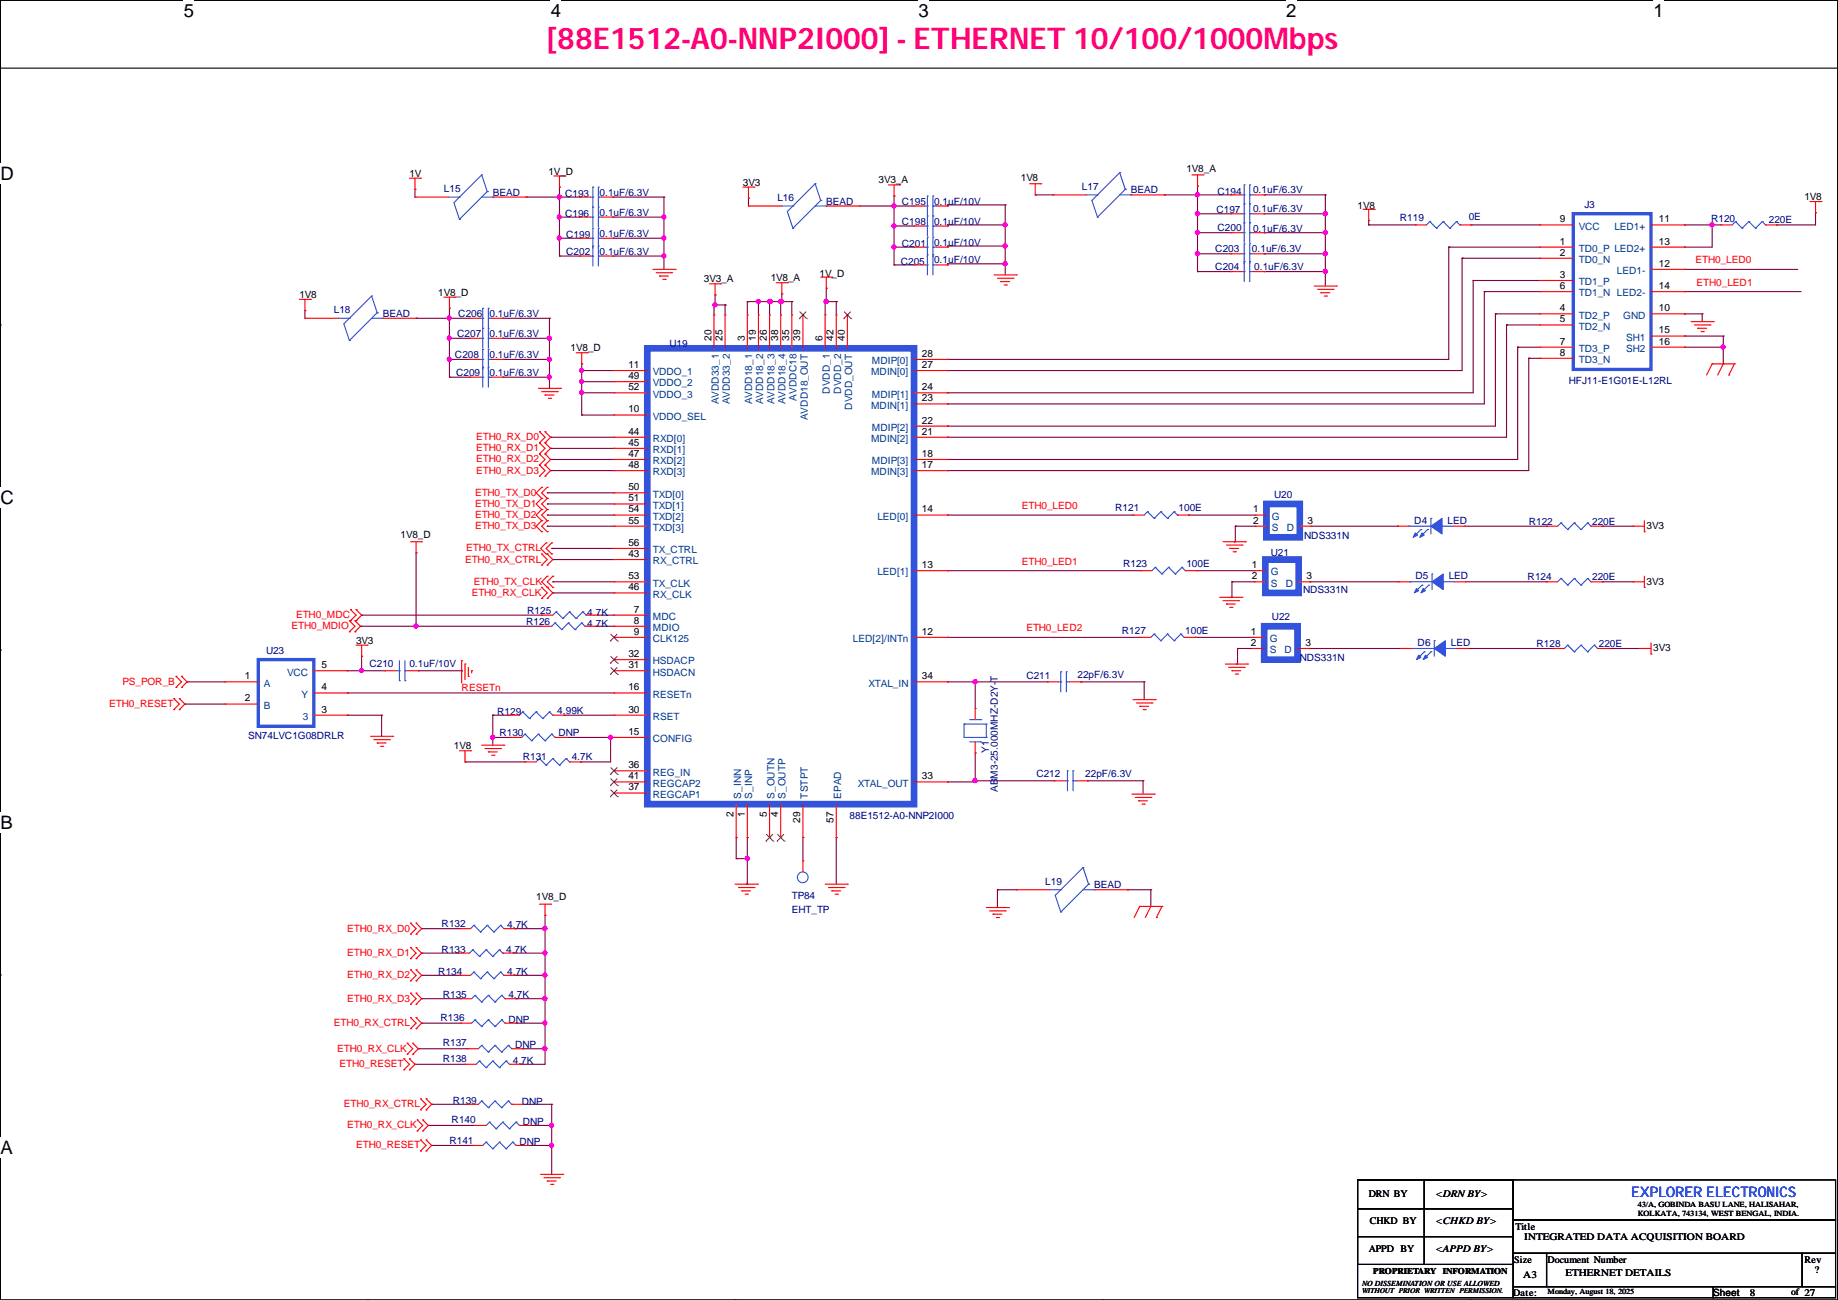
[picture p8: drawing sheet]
<svg xmlns="http://www.w3.org/2000/svg" width="420mm" height="297mm" viewBox="0 0 420 297" stroke-linecap="round" stroke-linejoin="round" font-family="sans-serif">
<defs><g id="words">
<text font-size="6.9" fill="#ff0080" x="124.8" y="11.2">[88E1512-A0-NNP2I000] - ETHERNET 10/100/1000Mbps</text>
<g font-size="4.2">
<text x="42" y="4">5</text>
<text x="125.9" y="4">4</text>
<text x="209.9" y="4">3</text>
<text x="293.9" y="4">2</text>
<text x="377.9" y="4">1</text>
<text x=".1" y="41.1">D</text>
<text x=".1" y="115.2">C</text>
<text x=".1" y="189.5">B</text>
<text x=".1" y="263.7">A</text>
</g>
<text font-size="3.3" fill="#00f" x="372.7" y="273.5">EXPLORER ELECTRONICS</text>
<g font-size="2.3">
<text x="93.6" y="40.4">1V</text>
<text x="125.3" y="39.9">1V_D</text>
<text x="200.7" y="41.9">3V3_A</text>
<text x="233.3" y="41.4">1V8</text>
<text x="271.1" y="39.4">1V8_A</text>
<text x="169.8" y="42.4">3V3</text>
<text x="310.2" y="47.7">1V8</text>
<text x="412.3" y="45.7">1V8</text>
<text x="356.4" y="50.8">9</text>
<text x="379.1" y="50.8">11</text>
<text x="356.4" y="55.9">1</text>
<text x="356.4" y="58.4">2</text>
<text x="379.1" y="55.9">13</text>
<text x="160.9" y="64.5">3V3_A</text>
<text x="176.1" y="64.3">1V8_A</text>
<text x="187.3" y="63.2">1V_D</text>
<text x="356.4" y="63.5">3</text>
<text x="379.1" y="60.9">12</text>
<text x="68.4" y="68.1">1V8</text>
<text x="100.2" y="67.6">1V8_D</text>
<text x="356.4" y="66">6</text>
<text x="356.4" y="71.1">4</text>
<text x="379.1" y="71.1">10</text>
<text x="379.1" y="66">14</text>
<text x="162.6" y="77.8" transform="rotate(-90 162.6 77.8)">20</text>
<text x="165.1" y="77.8" transform="rotate(-90 165.1 77.8)">25</text>
<text x="170.2" y="77.8" transform="rotate(-90 170.2 77.8)">3</text>
<text x="172.7" y="77.8" transform="rotate(-90 172.7 77.8)">19</text>
<text x="175.3" y="77.8" transform="rotate(-90 175.3 77.8)">26</text>
<text x="177.8" y="77.8" transform="rotate(-90 177.8 77.8)">38</text>
<text x="180.3" y="77.8" transform="rotate(-90 180.3 77.8)">35</text>
<text x="182.9" y="77.8" transform="rotate(-90 182.9 77.8)">39</text>
<text x="188" y="77.8" transform="rotate(-90 188 77.8)">6</text>
<text x="190.5" y="77.8" transform="rotate(-90 190.5 77.8)">42</text>
<text x="193" y="77.8" transform="rotate(-90 193 77.8)">40</text>
<text x="356.4" y="73.6">5</text>
<text x="379.1" y="76.2">15</text>
<text x="130.4" y="80.3">1V8_D</text>
<text x="210.7" y="81.5">28</text>
<text x="356.4" y="78.7">7</text>
<text x="356.4" y="81.3">8</text>
<text x="379.1" y="78.7">16</text>
<text x="143.6" y="84.1">11</text>
<text x="143.6" y="86.6">49</text>
<text x="143.6" y="89.1">52</text>
<text x="210.7" y="84.1">27</text>
<text x="210.7" y="89.1">24</text>
<text x="143.6" y="94.2">10</text>
<text x="210.7" y="91.7">23</text>
<text x="143.6" y="99.3">44</text>
<text x="143.6" y="101.8">45</text>
<text x="210.7" y="99.3">21</text>
<text x="210.7" y="96.8">22</text>
<text x="143.6" y="104.4">47</text>
<text x="143.6" y="106.9">48</text>
<text x="210.7" y="106.9">17</text>
<text x="210.7" y="104.4">18</text>
<text x="143.6" y="112">50</text>
<text x="143.6" y="114.5">51</text>
<text x="143.6" y="117.1">54</text>
<text x="143.6" y="119.6">55</text>
<text x="210.7" y="117.1">14</text>
<text x="286.3" y="117.1">1</text>
<text x="286.3" y="119.6">2</text>
<text x="298.8" y="119.6">3</text>
<text x="91.5" y="122.9">1V8_D</text>
<text x="143.6" y="124.7">56</text>
<text x="376.3" y="120.9">3V3</text>
<text x="143.6" y="127.2">43</text>
<text x="210.7" y="129.8">13</text>
<text x="286.1" y="129.8">1</text>
<text x="143.6" y="134.9">46</text>
<text x="143.6" y="132.3">53</text>
<text x="286.1" y="132.3">2</text>
<text x="298.5" y="132.3">3</text>
<text x="376.3" y="133.6">3V3</text>
<text x="144.9" y="139.9">7</text>
<text x="144.9" y="142.5">8</text>
<text x="81.4" y="147.1">3V3</text>
<text x="144.9" y="145">9</text>
<text x="210.7" y="145">12</text>
<text x="285.8" y="145">1</text>
<text x="285.8" y="147.6">2</text>
<text x="298.3" y="147.6">3</text>
<text x="377.8" y="148.8">3V3</text>
<text x="56" y="155.2">1</text>
<text x="73.5" y="152.6">5</text>
<text x="143.6" y="152.6">31</text>
<text x="143.6" y="150.1">32</text>
<text x="210.7" y="155.2">34</text>
<text x="56" y="160.3">2</text>
<text x="73.5" y="157.7">4</text>
<text x="143.6" y="157.7">16</text>
<text x="73.5" y="162.8">3</text>
<text x="143.6" y="167.9">15</text>
<text x="143.6" y="162.8">30</text>
<text x="103.7" y="171.2">1V8</text>
<text x="143.6" y="178">41</text>
<text x="143.6" y="175.5">36</text>
<text x="210.7" y="178">33</text>
<text x="143.6" y="180.6">37</text>
<text x="167.6" y="186.8" transform="rotate(-90 167.6 186.8)">2</text>
<text x="170.2" y="186.8" transform="rotate(-90 170.2 186.8)">1</text>
<text x="175.3" y="186.8" transform="rotate(-90 175.3 186.8)">5</text>
<text x="177.8" y="186.8" transform="rotate(-90 177.8 186.8)">4</text>
<text x="182.9" y="188" transform="rotate(-90 182.9 188)">29</text>
<text x="190.5" y="188" transform="rotate(-90 190.5 188)">57</text>
<text x="122.5" y="205.7">1V8_D</text>
<text x="312.8" y="273.4">DRN BY</text>
<text x="328" y="273.4">&lt;DRN BY&gt;</text>
<text x="313" y="279.7">CHKD BY</text>
<text x="328" y="279.7">&lt;CHKD BY&gt;</text>
<text x="346.3" y="281">Title</text>
<text x="312.8" y="286.1">APPD BY</text>
<text x="328" y="286.1">&lt;APPD BY&gt;</text>
<text x="348.3" y="283.3">INTEGRATED DATA ACQUISITION BOARD</text>
<text x="346" y="288.6">Size</text>
<text x="348.1" y="291.9">A3</text>
<text x="353.7" y="288.6">Document Number</text>
<text x="357.7" y="291.4">ETHERNET DETAILS</text>
<text x="412.3" y="288.6">Rev</text>
<text x="414.6" y="290.9">?</text>
<text x="345.8" y="296">Date:</text>
<text x="391.5" y="296.2">Sheet</text>
<text x="399.9" y="296">8</text>
</g>
<g font-size="2.3" fill="#000080">
<text x="101.4" y="43.9">L15</text>
<text x="112.6" y="44.7">BEAD</text>
<text x="129.1" y="44.9">C193</text>
<text x="137" y="44.7">0.1uF/6.3V</text>
<text x="177.6" y="46">L16</text>
<text x="188.8" y="46.7">BEAD</text>
<text x="206.1" y="46.7">C195</text>
<text x="213.4" y="46.7">0.1uF/10V</text>
<text x="247.2" y="43.4">L17</text>
<text x="258.4" y="44.2">BEAD</text>
<text x="278.2" y="44.4">C194</text>
<text x="286.3" y="44.2">0.1uF/6.3V</text>
<text x="362" y="47.5">J3</text>
<text x="129.1" y="49.5">C196</text>
<text x="137" y="49.3">0.1uF/6.3V</text>
<text x="206.1" y="51.3">C198</text>
<text x="213.4" y="51.3">0.1uF/10V</text>
<text x="278" y="48.8">C197</text>
<text x="278.2" y="52.8">C200</text>
<text x="286.3" y="48.5">0.1uF/6.3V</text>
<text x="286.3" y="53.1">0.1uF/6.3V</text>
<text x="319.9" y="50.5">R119</text>
<text x="335.6" y="50.3">0E</text>
<text x="391" y="50.8">R120</text>
<text x="404.2" y="51">220E</text>
<text x="129.4" y="54.3">C199</text>
<text x="129.4" y="58.2">C202</text>
<text x="137" y="54.1">0.1uF/6.3V</text>
<text x="137" y="58.2">0.1uF/6.3V</text>
<text x="206.1" y="56.4">C201</text>
<text x="213.4" y="56.1">0.1uF/10V</text>
<text x="277.7" y="57.6">C203</text>
<text x="286.1" y="57.6">0.1uF/6.3V</text>
<text x="205.8" y="60.4">C205</text>
<text x="213.4" y="60.2">0.1uF/10V</text>
<text x="277.7" y="61.7">C204</text>
<text x="286.6" y="61.7">0.1uF/6.3V</text>
<text x="76.3" y="71.6">L18</text>
<text x="87.5" y="72.4">BEAD</text>
<text x="104.5" y="77">C207</text>
<text x="104.7" y="72.4">C206</text>
<text x="111.8" y="72.4">0.1uF/6.3V</text>
<text x="111.8" y="77">0.1uF/6.3V</text>
<text x="104" y="81.8">C208</text>
<text x="111.8" y="81.8">0.1uF/6.3V</text>
<text x="153" y="79.2">U19</text>
<text x="104.2" y="85.8">C209</text>
<text x="111.8" y="85.8">0.1uF/6.3V</text>
<text x="358.5" y="87.6">HFJ11-E1G01E-L12RL</text>
<text x="291.2" y="113.8">U20</text>
<text x="254.8" y="116.8">R121</text>
<text x="269.3" y="116.8">100E</text>
<text x="323.2" y="119.6">D4</text>
<text x="330.8" y="119.6">LED</text>
<text x="349.3" y="119.9">R122</text>
<text x="363.8" y="119.9">220E</text>
<text x="298" y="123.2">NDS331N</text>
<text x="256.6" y="129.5">R123</text>
<text x="271.1" y="129.5">100E</text>
<text x="290.4" y="127">U21</text>
<text x="297.8" y="135.4">NDS331N</text>
<text x="323.4" y="132.3">D5</text>
<text x="331" y="132.3">LED</text>
<text x="349.1" y="132.6">R124</text>
<text x="363.8" y="132.6">220E</text>
<text x="120.2" y="142.7">R126</text>
<text x="120.5" y="140.2">R125</text>
<text x="134.2" y="140.7">4.7K</text>
<text x="134.2" y="143.2">4.7K</text>
<text x="290.7" y="141.7">U22</text>
<text x="60.8" y="149.3">U23</text>
<text x="256.4" y="144.8">R127</text>
<text x="270.8" y="144.8">100E</text>
<text x="323.9" y="147.6">D6</text>
<text x="331.6" y="147.6">LED</text>
<text x="351.1" y="147.8">R128</text>
<text x="365.3" y="147.8">220E</text>
<text x="84.4" y="152.4">C210</text>
<text x="93.6" y="152.4">0.1uF/10V</text>
<text x="234.5" y="155.2">C211</text>
<text x="246.2" y="154.9">22pF/6.3V</text>
<text x="297" y="151.1">NDS331N</text>
<text x="113.6" y="163.3">R129</text>
<text x="127.3" y="163.1">4.99K</text>
<text x="56.7" y="168.9">SN74LVC1G08DRLR</text>
<text x="114.1" y="168.1">R130</text>
<text x="119.5" y="173.7">R131</text>
<text x="127.6" y="168.1">DNP</text>
<text x="130.6" y="173.7">4.7K</text>
<text x="226" y="172" transform="rotate(-90 226 172)">Y1</text>
<text x="236.8" y="177.5">C212</text>
<text x="248" y="177.5">22pF/6.3V</text>
<text x="228" y="180.9" transform="rotate(-90 228 180.9)">ABM3-25.000MHZ-D2Y-T</text>
<text x="194.1" y="187.2">88E1512-A0-NNP2I000</text>
<text x="238.8" y="202.2">L19</text>
<text x="250" y="202.9">BEAD</text>
<text x="180.9" y="205.5">TP84</text>
<text x="180.9" y="208.5">EHT_TP</text>
<text x="100.9" y="211.8">R132</text>
<text x="115.9" y="212.1">4.7K</text>
<text x="100.9" y="217.7">R133</text>
<text x="115.7" y="217.7">4.7K</text>
<text x="100.2" y="222.7">R134</text>
<text x="115.9" y="222.7">4.7K</text>
<text x="100.7" y="233.2">R136</text>
<text x="101.2" y="228.1">R135</text>
<text x="116.2" y="228.1">4.7K</text>
<text x="116.2" y="233.7">DNP</text>
<text x="101.2" y="239">R137</text>
<text x="117.7" y="239.5">DNP</text>
<text x="101.2" y="242.6">R138</text>
<text x="117.2" y="243.1">4.7K</text>
<text x="103.2" y="256.5">R140</text>
<text x="103.5" y="252.2">R139</text>
<text x="119.2" y="252.5">DNP</text>
<text x="119.5" y="257">DNP</text>
<text x="102.7" y="261.4">R141</text>
<text x="118.7" y="261.6">DNP</text>
</g>
<g font-size="2.3" fill="#004080">
<text x="360.8" y="52.5">VCC</text>
<text x="368.9" y="52.5">LED1+</text>
<text x="360.8" y="57.6">TD0_P LED2+</text>
<text x="360.8" y="60.1">TD0_N</text>
<text x="360.8" y="65.2">TD1_P</text>
<text x="369.5" y="62.6">LED1-</text>
<text x="360.8" y="67.7">TD1_N LED2-</text>
<text x="360.8" y="72.8">TD2_P</text>
<text x="360.8" y="75.3">TD2_N</text>
<text x="370.9" y="72.8">GND</text>
<text x="371.6" y="77.9">SH1</text>
<text x="199.2" y="83.2">MDIP[0]</text>
<text x="360.8" y="80.4">TD3_P</text>
<text x="360.8" y="83">TD3_N</text>
<text x="371.6" y="80.4">SH2</text>
<text x="149.2" y="85.8">VDDO_1</text>
<text x="149.2" y="88.3">VDDO_2</text>
<text x="189.7" y="90" transform="rotate(-90 189.7 90)">DVDD_1</text>
<text x="192.2" y="90" transform="rotate(-90 192.2 90)">DVDD_2</text>
<text x="199.1" y="85.8">MDIN[0]</text>
<text x="149.2" y="90.8">VDDO_3</text>
<text x="149.2" y="95.9">VDDO_SEL</text>
<text x="164.3" y="92.4" transform="rotate(-90 164.3 92.4)">AVDD33_1</text>
<text x="166.8" y="92.4" transform="rotate(-90 166.8 92.4)">AVDD33_2</text>
<text x="171.9" y="92.4" transform="rotate(-90 171.9 92.4)">AVDD18_1</text>
<text x="174.4" y="92.4" transform="rotate(-90 174.4 92.4)">AVDD18_2</text>
<text x="177" y="92.4" transform="rotate(-90 177 92.4)">AVDD18_3</text>
<text x="179.5" y="92.4" transform="rotate(-90 179.5 92.4)">AVDD18_4</text>
<text x="182" y="91.5" transform="rotate(-90 182 91.5)">AVDDC18</text>
<text x="194.7" y="93.6" transform="rotate(-90 194.7 93.6)">DVDD_OUT</text>
<text x="199.1" y="93.4">MDIN[1]</text>
<text x="199.2" y="90.8">MDIP[1]</text>
<text x="149.2" y="101">RXD[0]</text>
<text x="184.6" y="96" transform="rotate(-90 184.6 96)">AVDD18_OUT</text>
<text x="199.1" y="101">MDIN[2]</text>
<text x="199.2" y="98.5">MDIP[2]</text>
<text x="149.2" y="103.5">RXD[1]</text>
<text x="149.2" y="106.1">RXD[2]</text>
<text x="199.2" y="106.1">MDIP[3]</text>
<text x="149.2" y="113.7">TXD[0]</text>
<text x="149.2" y="108.6">RXD[3]</text>
<text x="199.1" y="108.6">MDIN[3]</text>
<text x="149.2" y="116.2">TXD[1]</text>
<text x="149.2" y="118.8">TXD[2]</text>
<text x="200.5" y="118.8">LED[0]</text>
<text x="290.7" y="118.8">G</text>
<text x="149.2" y="121.3">TXD[3]</text>
<text x="290.7" y="121.3">S</text>
<text x="294" y="121.3">D</text>
<text x="149.2" y="128.9">RX_CTRL</text>
<text x="149.2" y="126.4">TX_CTRL</text>
<text x="200.5" y="131.5">LED[1]</text>
<text x="290.4" y="131.5">G</text>
<text x="149.2" y="136.6">RX_CLK</text>
<text x="149.2" y="134">TX_CLK</text>
<text x="290.4" y="134">S</text>
<text x="293.8" y="134">D</text>
<text x="149.2" y="141.6">MDC</text>
<text x="149.2" y="146.7">CLK125</text>
<text x="149.2" y="144.2">MDIO</text>
<text x="194.9" y="146.7">LED[2]/INTn</text>
<text x="290.2" y="146.7">G</text>
<text x="290.2" y="149.3">S</text>
<text x="293.5" y="149.3">D</text>
<text x="65.6" y="154.3">VCC</text>
<text x="149.2" y="154.3">HSDACN</text>
<text x="149.2" y="151.8">HSDACP</text>
<text x="60.3" y="156.9">A</text>
<text x="60.3" y="162">B</text>
<text x="68.9" y="159.4">Y</text>
<text x="149.2" y="159.4">RESETn</text>
<text x="198.5" y="156.9">XTAL_IN</text>
<text x="69.2" y="164.5">3</text>
<text x="149.2" y="164.5">RSET</text>
<text x="149.2" y="169.6">CONFIG</text>
<text x="149.2" y="179.7">REGCAP2</text>
<text x="149.2" y="177.2">REG_IN</text>
<text x="196" y="179.7">XTAL_OUT</text>
<text x="149.2" y="182.3">REGCAP1</text>
<text x="169.3" y="182.4" transform="rotate(-90 169.3 182.4)">S_INN</text>
<text x="171.9" y="182.4" transform="rotate(-90 171.9 182.4)">S_INP</text>
<text x="177" y="182.4" transform="rotate(-90 177 182.4)">S_OUTN</text>
<text x="179.5" y="182.4" transform="rotate(-90 179.5 182.4)">S_OUTP</text>
<text x="184.6" y="182.4" transform="rotate(-90 184.6 182.4)">TSTPT</text>
<text x="192.2" y="182.4" transform="rotate(-90 192.2 182.4)">EPAD</text>
</g>
<g font-size="2.3" fill="#f00">
<text x="387.4" y="60.2">ETH0_LED0</text>
<text x="387.7" y="65.3">ETH0_LED1</text>
<text x="108.8" y="100.6">ETH0_RX_D0</text>
<text x="108.8" y="103.1">ETH0_RX_D1</text>
<text x="108.8" y="105.7">ETH0_RX_D2</text>
<text x="108.5" y="113.3">ETH0_TX_D0</text>
<text x="108.8" y="108.2">ETH0_RX_D3</text>
<text x="108.5" y="115.8">ETH0_TX_D1</text>
<text x="108.5" y="118.4">ETH0_TX_D2</text>
<text x="233.5" y="116.3">ETH0_LED0</text>
<text x="106.5" y="126">ETH0_TX_CTRL</text>
<text x="108.5" y="120.9">ETH0_TX_D3</text>
<text x="106.3" y="128.5">ETH0_RX_CTRL</text>
<text x="233.5" y="129">ETH0_LED1</text>
<text x="107.8" y="136.1">ETH0_RX_CLK</text>
<text x="108.3" y="133.6">ETH0_TX_CLK</text>
<text x="66.6" y="143.8">ETH0_MDIO</text>
<text x="67.6" y="141.2">ETH0_MDC</text>
<text x="234.5" y="144.3">ETH0_LED2</text>
<text x="25" y="161.5">ETH0_RESET</text>
<text x="28" y="156.5">PS_POR_B</text>
<text x="105.5" y="157.8">RESETn</text>
<text x="79.3" y="212.8">ETH0_RX_D0</text>
<text x="79.3" y="218.4">ETH0_RX_D1</text>
<text x="79.3" y="223.5">ETH0_RX_D2</text>
<text x="79.3" y="228.8">ETH0_RX_D3</text>
<text x="76.3" y="234.4">ETH0_RX_CTRL</text>
<text x="77" y="240.3">ETH0_RX_CLK</text>
<text x="77.6" y="243.8">ETH0_RESET</text>
<text x="78.6" y="253">ETH0_RX_CTRL</text>
<text x="79.3" y="257.8">ETH0_RX_CLK</text>
<text x="81.4" y="262.4">ETH0_RESET</text>
</g>
<text font-size="2.2" x="409.3" y="295.9">of 27</text>
<text font-size="2" x="313.8" y="291.2">PROPRIETARY INFORMATION</text>
<g font-size="1.8">
<text x="374.2" y="275.7">43/A, GOBINDA BASU LANE, HALISAHAR,</text>
<text x="374.2" y="277.7">KOLKATA, 743134, WEST BENGAL, INDIA.</text>
<text x="311.2" y="293.7">NO DISSEMINATION OR USE ALLOWED</text>
<text x="353.7" y="295.7">Monday, August 18, 2025</text>
</g>
<text font-size="1.7" x="311.2" y="295.5">WITHOUT PRIOR WRITTEN PERMISSION.</text>
</g></defs>
<path d="M.1 .1h419.8v296.9h-419.8z" fill="none" stroke="#000" stroke-width=".25"/>
<path d="M42 .1h2.3v4.7h-2.3z" fill="#fff"/>
<path d="M84 .1h.1M84 297h.1" fill="none" stroke="#000" stroke-width=".25"/>
<path d="M125.9 .1h2.3v4.7h-2.3z" fill="#fff"/>
<path d="M168 .1h.1M168 297h.1" fill="none" stroke="#000" stroke-width=".25"/>
<path d="M209.9 .1h2.3v4.7h-2.3z" fill="#fff"/>
<path d="M252 .1h.1M252 297h.1" fill="none" stroke="#000" stroke-width=".25"/>
<path d="M293.9 .1h2.3v4.7h-2.3z" fill="#fff"/>
<path d="M336 .1h.1M336 297h.1" fill="none" stroke="#000" stroke-width=".25"/>
<g fill="#fff">
<path d="M377.9 .1h2.3v4.7h-2.3z"/>
<path d="M.1 37.2h2.9v4.7h-2.9z"/>
<path d="M419.9 37.2l.1 4.7z"/>
<path d="M.1 111.3h2.9v4.8h-2.9z"/>
<path d="M419.9 111.3l.1 4.8z"/>
</g>
<path d="M.1 74.2h.1M419.9 74.2h.1" fill="none" stroke="#000" stroke-width=".25"/>
<g fill="#fff">
<path d="M.1 185.6h2.7v4.7h-2.7z"/>
<path d="M419.9 185.6l.1 4.7z"/>
</g>
<path d="M.1 148.5h.1M419.9 148.5h.1" fill="none" stroke="#000" stroke-width=".25"/>
<g fill="#fff">
<path d="M.1 259.8h2.7v4.8h-2.7z"/>
<path d="M419.9 259.8l.1 4.8z"/>
</g>
<g fill="none" stroke="#000" stroke-width=".25">
<path d="M.1 15.6h419.8M.1 222.7h.1M419.9 222.7h.1M310.2 269.6h35.6v26.9h-35.6zM310.2 269.6h15.3v6.6h-15.3zM310.2 276.2h15.3v6.3h-15.3zM325.5 269.6h20.3v6.6h-20.3zM325.5 276.2h20.3v6.3h-20.3zM345.8 269.6h73.6v9.1h-73.6zM345.8 278.7h73.6v7.6h-73.6zM310.2 282.5h15.3v6.4h-15.3zM325.5 282.5h20.3v6.4h-20.3z"/>
<path d="M345.8 286.3h7.6v7.7h-7.6zM345.8 294h45.7v2.5h-45.7zM353.4 286.3h58.4v7.7h-58.4zM391.5 294h27.9v2.5h-27.9zM411.8 286.3h7.6v7.7h-7.6z"/>
</g>
<g fill="none" stroke="#800040" stroke-width=".25">
<path d="M94.8 43.3h.1M94.8 43.3v1.7M120.2 45h.1M120.2 45h12.2M127.8 42.7h.1M127.8 45h.1M127.8 58.5h.1M127.8 54.4h.1M127.8 49.6h.1M127.8 42.7v15.8M127.8 58.5h4.6M127.8 54.4h4.6"/>
<path d="M127.8 49.6h4.6M140 45h.1M140 58.5h.1M140 49.6h.1M140 54.4h.1M140 45h11.7M140 58.5h11.7M140 54.4h11.7M140 49.6h11.7M151.7 45h.1M151.7 49.6h.1M151.7 54.4h.1"/>
<path d="M151.7 58.5h.1M151.7 45v16.5M171 45.3h.1M171 45.3v1.8M196.4 47.1h12.5M204.3 47.1h.1M204.3 56.5h.1M204.3 51.6h.1M204.3 44.8h.1M204.3 56.5h4.6M204.3 44.8v15.7M204.3 51.6h4.6"/>
<path d="M216.5 46.8h.1M216.5 51.4h.1M216.5 56.2h.1M216.5 47.1h.1M216.5 51.6h.1M216.5 56.5h.1M216.5 51.4h13.2M216.5 46.8h13.2M216.5 56.2h13.2M216.5 46.8v.3M216.5 51.4v.2M216.5 56.2v.3"/>
<path d="M229.7 46.8h.1M229.7 51.4h.1M229.7 56.2h.1M229.7 46.8v16M236.6 44.5h.1M236.6 44.5h4M266 44.5h.1M266 44.5h15.3M273.6 44.5h.1M273.6 58h.1M273.6 53.2h.1M273.6 48.8h.1"/>
<path d="M273.6 42.5h.1M273.6 42.5v19.6M273.6 58h7.7M273.6 53.2h7.7M273.6 48.8h7.7M288.9 44.5h.1M288.9 58h.1M288.9 53.2h.1M288.9 48.8h.1M288.9 44.5h14M288.9 58h14M288.9 53.2h14"/>
<path d="M288.9 48.8h14M302.9 44.5h.1M302.9 58h.1M302.9 53.2h.1M302.9 48.8h.1M302.9 44.5v20.9M312.8 51.4h.1M312.8 50.4h.1M312.8 51.4h10.6M312.8 50.4v1M331 56.5h.1M331 56.5v25.6h-114.5"/>
<path d="M331 56.5h20.9M334.1 59h.1M334.1 59v25.7h-117.6M334.1 59h17.8M336.1 51.4h.1M336.1 51.4h15.8M384.9 51.4h.1M384.9 56.5h.1M384.9 51.4h8.4M391.2 51.4h.1M391.2 51.4v5.1h-6.3M406 51.4h.1"/>
<path d="M414.9 48.6h.1M414.9 48.6v2.8h-8.9M69.7 70.9h.1M69.7 70.9v1.8M95.1 72.7h.1M95.1 72.7h12.2M102.7 72.7h.1M102.7 77.3h.1M102.7 70.4h.1M102.7 70.4v15.8M102.7 77.3h4.6M114.9 72.7h.1"/>
<path d="M114.9 77.3h.1M114.9 72.7h10.7M114.9 77.3h10.7M125.6 72.7h.1M125.6 77.3h.1M125.6 72.7v16M163.2 69.7h.1M163.2 69.7h2.5M163.2 69.7v2.3M163.4 69.7h.1M163.4 67.4h.1M163.4 67.4v2.3"/>
<path d="M165.7 69.7h.1M165.7 69.7v2.3M170.8 68.9h.1M170.8 68.9h10.1M170.8 68.9v3.1M173.3 68.9h.1M173.3 68.9v3.1M175.9 68.9h.1M175.9 68.9v3.1M176.1 68.7h.1M176.1 68.9h.1M176.1 68.7v.2"/>
<path d="M178.4 68.9h.1M178.4 68.9v3.1M178.6 67.1h.1M178.6 68.9h.1M178.6 67.1v1.8M180.9 68.9h.1M180.9 68.9v3.1M188.6 68.9h.1M188.6 68.9h2.5M188.6 68.9v3.1M188.8 68.9h.1M188.8 65.9h.1"/>
<path d="M188.8 65.9v3M191.1 68.9h.1M191.1 68.9v3.1M204.3 60.5h.1M204.3 60.5h4.6M216.5 60.3h.1M216.5 60.5h.1M216.5 60.3h13.2M216.5 60.3v.2M229.7 60.3h.1M273.6 62.1h.1M273.6 62.1h7.7"/>
<path d="M288.9 62.1h.1M288.9 62.1h14M302.9 62.1h.1M336.6 64.1h.1M336.6 64.1v25.6h-120.1M336.6 64.1h15.3M339.2 66.6h.1M339.2 66.6v25.7h-122.7M339.2 66.6h12.7M341.7 71.7h.1M341.7 71.7v25.7h-125.2M341.7 71.7h10.2"/>
<path d="M344.3 74.2h.1M344.3 74.2v25.7h-127.8M344.3 74.2h7.6M346.8 79.3h.1M346.8 79.3v25.7h-130.3M346.8 79.3h5.1M384.9 71.7h.1M384.9 76.8h.1M384.9 79.3h.1M384.9 66.6h.1M384.9 61.5h.1M384.9 71.7h4.1"/>
<path d="M384.9 76.8h8.9M384.9 79.3h8.9M384.9 66.6h26.7M384.9 61.5h25.9M389 71.7h.1M389 71.7v1.8M393.8 76.8h.1M393.8 79.3h.1M393.8 76.8v6.3M102.7 86.2h.1M102.7 82.1h.1M102.7 82.1h4.6"/>
<path d="M102.7 86.2h4.6M114.9 86.2h.1M114.9 82.1h.1M114.9 82.1h10.7M114.9 86.2h10.7M125.6 82.1h.1M125.6 86.2h.1M125.8 99.9h.1M125.8 99.9h14.5M132.9 84.7h.1M132.9 83.1h.1M132.9 89.7h.1"/>
<path d="M132.9 87.2h.1M132.9 94.8h.1M132.9 84.7h7.4M132.9 83.1v11.7M132.9 89.7h7.4M132.9 87.2h7.4M132.9 94.8h7.4M216.5 82.1h.1M216.5 89.7h.1M216.5 92.3h.1M216.5 97.4h.1M216.5 99.9h.1"/>
<path d="M216.5 84.7h.1M349.3 81.9h.1M349.3 81.9v25.6h-132.8M349.3 81.9h2.6M125.1 112.6h.1M125.1 115.1h.1M125.1 117.7h.1M125.1 112.6h15.2M125.1 115.1h15.2M125.1 117.7h15.2M125.8 102.4h.1M125.8 105h.1"/>
<path d="M125.8 107.5h.1M125.8 102.4h14.5M125.8 105h14.5M125.8 107.5h14.5M216.5 105h.1M216.5 107.5h.1M216.5 117.7h.1M216.5 117.7h42.4M271.6 117.7h.1M271.6 117.7h15.3M95.1 126.3h.1M95.1 126.3v16.8"/>
<path d="M125.1 120.2h.1M125.1 120.2h15.2M126.1 125.3h.1M126.1 125.3h14.2M126.3 135.5h.1M126.3 127.8h.1M126.3 132.9h.1M126.3 135.5h14M126.3 127.8h14M126.3 132.9h14M216.5 130.4h.1M216.5 130.4h44.2"/>
<path d="M273.4 130.4h.1M273.4 130.4h13.2M281.3 136.5h.1M281.5 132.9h.1M281.5 132.9h5.1M281.5 132.9v3.6h-.2M282 123.8h.1M282.3 120.2h.1M282.3 120.2h4.6M282.3 120.2v3.6h-.3M299.3 132.9h.1M299.3 132.9h20.3"/>
<path d="M299.6 120.2h19.8M319.4 120.2h.1M334.6 120.2h18.8M334.9 132.9h18.5M353.4 120.2h.1M353.4 132.9h.1M366.1 120.2h.1M366.1 132.9h.1M366.1 120.2h7.1M366.1 132.9h7.1M42.8 155.8h.1M42.8 155.8h8.6"/>
<path d="M79.3 158.3h.1M79.3 153.2h.1M79.3 158.3h61M79.3 153.2h8.7M82.4 143.1h.1M82.4 143.1h41.1M82.6 140.5h.1M82.6 149.9h.1M82.6 153.2h.1M82.6 140.5h41.2M82.6 149.9v3.3M95.1 143.1h.1"/>
<path d="M95.6 153.2h.1M95.6 153.2h9.9M105.5 153.2h.1M105.5 153.2v.3M136.2 143.1h.1M136.2 143.1h4.1M136.5 140.5h.1M136.5 140.5h3.8M216.5 145.6h.1M216.5 155.8h.1M216.5 145.6h43.9M216.5 155.8h22.9"/>
<path d="M222.8 155.8h.1M222.8 155.8v6.1M247 155.8h.1M247 155.8h14.5M261.5 155.8h.1M261.5 155.8v4M273.1 145.6h.1M273.1 145.6h13.2M282.5 151.7h.1M282.8 148.2h.1M282.8 148.2h3.5M282.8 148.2v3.5h-.3"/>
<path d="M299 148.2h.1M299 148.2h21.1M335.4 148.2h19.5M354.9 148.2h.1M367.6 148.2h.1M367.6 148.2h7.1M42.2 160.9h.1M42.2 160.9h9.2M79.3 163.4h.1M79.3 163.4h7.9M87.2 163.4h.1M87.2 163.4v4.8"/>
<path d="M106.3 174.1h.1M106.3 174.1h13.7M112.6 163.4h.1M112.6 168.5h.1M112.6 163.4h3.6M112.6 163.4v6.9M112.6 168.5h4.1M128.9 163.4h.1M128.9 163.4h11.4M129.4 168.5h10.9M132.7 174.1h.1M139.5 168.5h.1"/>
<path d="M139.5 168.5v5.6h-6.8M140.3 168.5h.1M216.5 178.6h.1M222.8 172h.1M222.8 178.4h.1M222.8 172v6.6h-6.3M222.8 178.4h18.1M248.5 178.4h.1M248.5 178.4h12.7M261.2 178.4h.1M261.2 178.4v3M168.2 196.2h.1"/>
<path d="M168.2 191.3h.1M168.2 196.2h2.6M168.2 191.3v4.9M170.8 191.3h.1M170.8 191.3v10.7M183.5 191.3h.1M183.5 191.3v5.4M191.1 191.3h.1M191.1 191.3v10.7M96.4 217.8h.1M96.4 212.2h.1M96.4 217.8h8.3"/>
<path d="M96.4 212.2h8.6M117.4 217.8h.1M117.4 217.8h7.1M117.7 212.2h.1M117.7 212.2h6.8M124.5 217.8h.1M124.5 212.2h.1M124.5 209.1h.1M124.5 209.1v34.1h-5.5M170.5 202h.1M170.5 202h.3M170.8 202h.1"/>
<path d="M227.9 203.3h.1M227.9 203.3h4.3M227.9 203.3v4M257.6 203.3h.1M257.6 203.3h5.4M263 203.3h.1M263 203.3v3.8M95.6 239.6h.1M95.6 239.6h11.2M96.4 233.8h.1M96.4 228.2h.1M96.4 222.8h.1"/>
<path d="M96.4 233.8h8.8M96.4 228.2h8.8M96.4 222.8h8.6M117.7 222.8h.1M117.7 222.8h6.8M117.9 228.2h.1M117.9 233.8h.1M117.9 233.8h6.6M117.9 228.2h6.6M119.5 239.6h.1M119.5 239.6h5M124.5 239.6h.1"/>
<path d="M124.5 233.8h.1M124.5 228.2h.1M124.5 222.8h.1M94.8 243.2h.1M94.8 243.2h11.5M97.9 257.1h.1M97.9 257.1h10.6M98.6 252.3h.1M98.6 252.3h8.2M119 243.2h.1M119.5 252.3h.1M119.5 252.3h6.6"/>
<path d="M121.2 257.1h.1M121.2 257.1h4.9M126.1 257.1h.1M126.1 252.3h.1M126.1 252.3v16M98.6 261.7h.1M98.6 261.7h9.2M120.5 261.7h.1M120.5 261.7h5.6M126.1 261.7h.1"/>
</g>
<g fill="#f0f" stroke="#f0f" stroke-width=".25">
<circle cx="132.9" cy="84.6" r=".47"/>
<circle cx="132.9" cy="87.2" r=".47"/>
<circle cx="132.9" cy="89.7" r=".47"/>
<circle cx="173.3" cy="68.9" r=".47"/>
<circle cx="175.8" cy="68.9" r=".47"/>
<circle cx="188.8" cy="68.9" r=".47"/>
<circle cx="127.8" cy="45" r=".47"/>
<circle cx="178.4" cy="68.9" r=".47"/>
<circle cx="170.7" cy="196.1" r=".47"/>
<circle cx="112.6" cy="168.4" r=".47"/>
<circle cx="139.5" cy="168.4" r=".47"/>
<circle cx="222.8" cy="155.7" r=".47"/>
<circle cx="222.8" cy="178.3" r=".47"/>
<circle cx="124.5" cy="239.6" r=".47"/>
<circle cx="124.5" cy="233.7" r=".47"/>
<circle cx="124.5" cy="228.1" r=".47"/>
<circle cx="124.5" cy="222.8" r=".47"/>
<circle cx="124.5" cy="217.7" r=".47"/>
<circle cx="124.5" cy="212.1" r=".47"/>
<circle cx="393.7" cy="79.3" r=".47"/>
<circle cx="391.2" cy="51.3" r=".47"/>
<circle cx="126" cy="261.7" r=".47"/>
<circle cx="126" cy="257.1" r=".47"/>
<circle cx="102.7" cy="72.7" r=".47"/>
<circle cx="102.7" cy="82.1" r=".47"/>
<circle cx="102.7" cy="77.2" r=".47"/>
<circle cx="125.5" cy="77.2" r=".47"/>
<circle cx="125.5" cy="86.1" r=".47"/>
<circle cx="125.5" cy="82.1" r=".47"/>
<circle cx="273.6" cy="44.5" r=".47"/>
<circle cx="273.6" cy="57.9" r=".47"/>
<circle cx="273.6" cy="53.1" r=".47"/>
<circle cx="273.6" cy="48.8" r=".47"/>
<circle cx="302.8" cy="62" r=".47"/>
<circle cx="302.8" cy="57.9" r=".47"/>
<circle cx="302.8" cy="53.1" r=".47"/>
<circle cx="302.8" cy="48.8" r=".47"/>
<circle cx="204.3" cy="56.4" r=".47"/>
<circle cx="204.3" cy="51.6" r=".47"/>
<circle cx="229.7" cy="60.2" r=".47"/>
<circle cx="229.7" cy="56.2" r=".47"/>
<circle cx="229.7" cy="51.3" r=".47"/>
<circle cx="127.8" cy="54.4" r=".47"/>
<circle cx="127.8" cy="49.6" r=".47"/>
<circle cx="151.7" cy="49.6" r=".47"/>
<circle cx="151.7" cy="58.5" r=".47"/>
<circle cx="151.7" cy="54.4" r=".47"/>
<circle cx="204.3" cy="47" r=".47"/>
<circle cx="95" cy="143" r=".47"/>
<circle cx="178.6" cy="68.9" r=".47"/>
<circle cx="176.1" cy="68.9" r=".47"/>
<circle cx="163.4" cy="69.6" r=".47"/>
<circle cx="82.6" cy="153.2" r=".47"/>
</g>
<g fill="none" stroke="#f00" stroke-width=".25">
<path d="M272.4 40h2.5M273.6 40v2.5M274.9 40h.1M93.6 40.7h2.5M94.8 43.3h.1M94.8 45h.1M94.8 40.7v2.6M94.8 45h7.6M96.1 40.7h.1M112.6 45h7.6M120.2 45h.1M126.6 40.2h2.5"/>
<path d="M127.8 42.7h.1M127.8 40.2v2.5M129.1 40.2h.1M132.4 49.6h.1M132.4 54.4h.1M132.4 58.5h.1M132.4 45h.1M132.4 49.6h2.6M132.4 54.4h2.6M132.4 58.5h2.6M132.4 45h2.6M137.5 49.6h2.5"/>
<path d="M137.5 54.4h2.5M137.5 58.5h2.5M137.5 45h2.5M140 49.6h.1M140 54.4h.1M140 58.5h.1M140 45h.1M169.8 42.7h2.5M171 45.3h.1M171 47.1h.1M171 42.7v2.6M171 47.1h7.6"/>
<path d="M172.3 42.7h.1M188.8 47.1h7.6M196.4 47.1h.1M203 42.2h2.6M204.3 44.8h.1M204.3 42.2v2.6M205.6 42.2h.1M208.9 47.1h.1M208.9 51.6h.1M208.9 56.5h.1M208.9 56.5h2.5M208.9 47.1h2.5"/>
<path d="M208.9 51.6h2.5M214 56.5h2.5M214 47.1h2.5M214 51.6h2.5M216.5 47.1h.1M216.5 51.6h.1M216.5 56.5h.1M235.3 42h2.5M236.6 44.5h.1M236.6 42v2.5M237.8 42h.1M240.6 44.5h.1"/>
<path d="M240.6 44.5h7.6M258.4 44.5h7.6M266 44.5h.1M273.6 42.5h.1M281.3 44.5h.1M281.3 48.8h.1M281.3 53.2h.1M281.3 58h.1M281.3 44.5h2.5M281.3 48.8h2.5M281.3 53.2h2.5M281.3 58h2.5"/>
<path d="M286.3 44.5h2.6M286.3 48.8h2.6M286.3 53.2h2.6M286.3 58h2.6M288.9 44.5h.1M288.9 48.8h.1M288.9 53.2h.1M288.9 58h.1M311.5 47.8h2.5M312.8 50.4h.1M312.8 47.8v2.6M314 47.8h.1"/>
<path d="M323.4 51.4h.1M323.4 51.4h2.6M333.6 51.4h2.5M336.1 51.4h.1M351.9 51.4h.1M351.9 56.5h.1M351.9 59h.1M351.9 51.4h7.6M351.9 56.5h7.6M351.9 59h7.6M377.3 51.4h7.6M377.3 56.5h7.6"/>
<path d="M384.9 51.4h.1M384.9 56.5h.1M393.3 51.4h.1M393.3 51.4h2.5M403.4 51.4h2.6M406 51.4h.1M413.6 46h2.5M414.9 48.6h.1M414.9 46v2.6M416.1 46h.1M68.4 68.4h2.6M69.7 70.9h.1"/>
<path d="M69.7 72.7h.1M69.7 68.4v2.5M69.7 72.7h7.6M71 68.4h.1M87.5 72.7h7.6M95.1 72.7h.1M101.4 67.9h2.6M102.7 70.4h.1M102.7 67.9v2.5M104 67.9h.1M107.3 72.7h.1M107.3 77.3h.1"/>
<path d="M107.3 72.7h2.5M107.3 77.3h2.5M112.4 72.7h2.5M112.4 77.3h2.5M114.9 72.7h.1M114.9 77.3h.1M149.2 61.5h5.1M149.9 62.3h3.6M150.7 63.1h.1M150.7 63.1h2M151.5 63.8h.5M152 63.8h.1"/>
<path d="M153.5 62.3h.1M154.3 61.5h.1M162.1 64.8h2.6M163.2 72h.1M163.2 72v7.6M163.4 67.4h.1M163.4 64.8v2.6M164.7 64.8h.1M165.7 72h.1M165.7 72v7.6M170.8 72h.1M170.8 72v7.6"/>
<path d="M173.3 72h.1M173.3 72v7.6M175.9 72h.1M175.9 72v7.6M177.4 64.6h2.5M178.4 72h.1M178.4 72v7.6M178.6 67.1h.1M178.6 64.6v2.5M179.9 64.6h.1M180.9 72h.1M180.9 72v7.6"/>
<path d="M183.5 72h.1M183.5 72v7.6M187.5 63.3h2.6M188.6 72h.1M188.6 72v7.6M188.8 65.9h.1M188.8 63.3v2.6M190.1 63.3h.1M191.1 72h.1M191.1 72v7.6M193.6 72h.1M193.6 72v7.6"/>
<path d="M208.9 60.5h.1M208.9 60.5h2.5M214 60.5h2.5M216.5 60.5h.1M227.2 62.8h5M227.9 63.6h3.6M228.7 64.3h.1M228.7 64.3h2M229.4 65.1h.6M230 65.1h.1M231.5 63.6h.1M232.2 62.8h.1"/>
<path d="M281.3 62.1h.1M281.3 62.1h2.5M286.3 62.1h2.6M288.9 62.1h.1M300.3 65.4h5.1M301.1 66.1h3.5M301.8 66.9h.1M301.8 66.9h2.1M302.6 67.6h.5M303.1 67.6h.1M304.6 66.1h.1M305.4 65.4h.1"/>
<path d="M351.9 64.1h.1M351.9 66.6h.1M351.9 71.7h.1M351.9 74.2h.1M351.9 79.3h.1M351.9 74.2h7.6M351.9 64.1h7.6M351.9 66.6h7.6M351.9 71.7h7.6M351.9 79.3h7.6M377.3 61.5h7.6M377.3 66.6h7.6"/>
<path d="M377.3 71.7h7.6M377.3 79.3h7.6M377.3 76.8h7.6M384.9 71.7h.1M384.9 61.5h.1M384.9 66.6h.1M384.9 76.8h.1M384.9 79.3h.1M386.4 73.5h5.1M387.2 74.2h3.5M387.9 75h.1M387.9 75h2.1"/>
<path d="M388.7 75.8h.5M389.2 75.8h.1M390.7 74.2h.1M391.5 73.5h.1M107.3 82.1h.1M107.3 86.2h.1M107.3 82.1h2.5M107.3 86.2h2.5M112.4 82.1h2.5M112.4 86.2h2.5M114.9 82.1h.1M114.9 86.2h.1"/>
<path d="M123 88.7h5.1M123.3 98.6h.1M123.3 98.6l1.2 1.3-1.2 1.3M123.8 89.5h3.5M124.5 90.2h.1M124.5 98.6h.1M124.5 90.2h2.1M124.5 98.6l1.3 1.3-1.3 1.3M125.3 91h.5M125.8 91h.1M127.3 89.5h.1M128.1 88.7h.1"/>
<path d="M131.7 80.6h2.5M132.9 83.1h.1M132.9 80.6v2.5M134.2 80.6h.1M140.3 84.7h.1M140.3 87.2h.1M140.3 89.7h.1M140.3 94.8h.1M140.3 99.9h.1M140.3 84.7h7.6M140.3 99.9h7.6M140.3 89.7h7.6"/>
<path d="M140.3 87.2h7.6M140.3 94.8h7.6M208.9 84.7h7.6M208.9 92.3h7.6M208.9 99.9h7.6M208.9 82.1h7.6M208.9 89.7h7.6M208.9 97.4h7.6M216.5 84.7h.1M216.5 92.3h.1M216.5 99.9h.1M216.5 82.1h.1"/>
<path d="M216.5 89.7h.1M216.5 97.4h.1M351.9 81.9h.1M351.9 81.9h7.6M391.2 83.1h.1M391.2 83.1l-1.2 2.6M391.2 83.1h5.1M393.8 83.1h.1M393.8 83.1l-1.3 2.6M395.1 85.7h.1M396.3 83.1h.1M396.3 83.1l-1.2 2.6"/>
<path d="M123.3 101.2h.1M123.3 103.7h.1M123.3 106.2h.1M123.3 108.8h.1M123.3 101.2l1.2 1.2-1.2 1.3M123.3 103.7l1.2 1.3-1.2 1.2M123.3 106.2l1.2 1.3-1.2 1.3M123.8 111.3h.1M123.8 113.9h.1M123.8 116.4h.1M123.8 118.9h.1M123.8 111.3l-1.3 1.3 1.3 1.3"/>
<path d="M123.8 113.9l-1.3 1.2 1.3 1.3M123.8 116.4l-1.3 1.3 1.3 1.2M123.8 118.9l-1.3 1.3 1.3 1.3M124.5 101.2h.1M124.5 103.7h.1M124.5 106.2h.1M124.5 108.8h.1M124.5 101.2l1.3 1.2-1.3 1.3M124.5 103.7l1.3 1.3-1.3 1.2M124.5 106.2l1.3 1.3-1.3 1.3M125.1 111.3h.1M125.1 113.9h.1"/>
<path d="M125.1 116.4h.1M125.1 118.9h.1M125.1 111.3l-1.3 1.3 1.3 1.3M125.1 113.9l-1.3 1.2 1.3 1.3M125.1 116.4l-1.3 1.3 1.3 1.2M125.1 118.9l-1.3 1.3 1.3 1.3M140.3 112.6h.1M140.3 115.1h.1M140.3 117.7h.1M140.3 102.4h.1M140.3 105h.1M140.3 107.5h.1"/>
<path d="M140.3 117.7h7.6M140.3 107.5h7.6M140.3 105h7.6M140.3 112.6h7.6M140.3 115.1h7.6M140.3 102.4h7.6M208.9 117.7h7.6M208.9 107.5h7.6M208.9 105h7.6M216.5 117.7h.1M216.5 107.5h.1M216.5 105h.1"/>
<path d="M258.9 117.7h.1M258.9 117.7h2.6M269.1 117.7h2.5M271.6 117.7h.1M286.9 117.7h.1M286.9 117.7h2.5M375.8 118.9v2.6M80.1 139.3h.1M80.1 139.3l1.3 1.2-1.3 1.3M81.4 139.3h.1M81.4 139.3l1.2 1.2-1.2 1.3M93.8 123.8h2.6"/>
<path d="M95.1 126.3h.1M95.1 123.8v2.5M96.4 123.8h.1M123.8 121.5h.1M123.8 134.2h.1M123.8 136.7h.1M123.8 126.6h.1M123.8 129.1h.1M123.8 134.2l1.3 1.3-1.3 1.2M123.8 126.6l1.3 1.2-1.3 1.3M124.8 124h.1M124.8 126.6h.1"/>
<path d="M124.8 124l-1.3 1.3 1.3 1.3M125.1 121.5h.1M125.1 136.7h.1M125.1 134.2h.1M125.1 129.1h.1M125.1 126.6h.1M125.1 131.6h.1M125.1 131.6l-1.3 1.3 2.5 2.6-1.2 1.2M125.1 126.6l1.2 1.2-1.2 1.3M126.1 124h.1M126.1 126.6h.1M126.1 124l-1.3 1.3 1.3 1.3"/>
<path d="M126.3 131.6h.1M126.3 134.2h.1M126.3 131.6l-1.2 1.3 1.2 1.3M140.3 135.5h.1M140.3 127.8h.1M140.3 132.9h.1M140.3 125.3h.1M140.3 120.2h.1M140.3 120.2h7.6M140.3 132.9h7.6M140.3 125.3h7.6M140.3 135.5h7.6"/>
<path d="M140.3 127.8h7.6M208.9 130.4h7.6M216.5 130.4h.1M260.7 130.4h.1M260.7 130.4h2.5M270.8 130.4h2.6M273.4 130.4h.1M278.7 136.5h5.1M279.5 123.8h5.1M279.5 137.2h3.5M280.2 138h.1M280.2 124.5h3.6"/>
<path d="M280.2 138h2.1M281 125.3h.1M281 125.3h2M281 138.8h.5M281.5 138.8h.1M281.8 126.1h.5M282.3 126.1h.1M283 137.2h.1M283.8 124.5h.1M283.8 136.5h.1M284.6 123.8h.1M286.6 130.4h.1"/>
<path d="M286.6 132.9h.1M286.6 132.9h2.5M286.6 130.4h2.5M286.9 120.2h.1M286.9 120.2h2.5M296.8 132.9h2.5M297 120.2h2.6M299.3 132.9h.1M299.6 120.2h.1M319.4 120.2h.1M319.4 120.2h2.5M319.6 132.9h.1"/>
<path d="M319.6 132.9h2.6M332.1 120.2h2.5M332.3 132.9h2.6M334.6 120.2h.1M334.9 132.9h.1M353.4 132.9h.1M353.4 120.2h.1M353.4 120.2h2.5M353.4 132.9h2.5M363.6 120.2h2.5M363.6 132.9h2.5M366.1 132.9h.1"/>
<path d="M366.1 120.2h.1M373.2 120.2h.1M373.2 132.9h.1M373.2 120.2h2.6M373.2 132.9h2.6M375.8 121.5h.1M375.8 134.2h.1M375.8 131.6v2.6M39.7 159.6h.1M39.7 159.6l1.3 1.3-1.3 1.2M40.2 154.5h.1M40.2 157h.1"/>
<path d="M40.2 154.5l1.3 1.3-1.3 1.2M41 159.6h.1M41 159.6l1.2 1.3-1.2 1.2M41.5 157h.1M41.5 154.5h.1M41.5 154.5l1.3 1.3-1.3 1.2M51.4 155.8h.1M51.4 155.8h7.6M71.7 153.2h7.6M71.7 158.3h7.6M79.3 158.3h.1M79.3 153.2h.1"/>
<path d="M79.8 141.8h.1M79.8 144.3h.1M79.8 141.8l1.3 1.3-1.3 1.2M80.1 141.8h.1M81.1 144.3h.1M81.1 141.8h.1M81.1 141.8l1.3 1.3-1.3 1.2M81.4 141.8h.1M81.4 147.4h2.5M82.6 149.9h.1M82.6 147.4v2.5M83.9 147.4h.1"/>
<path d="M88 153.2h.1M88 153.2h2.5M93 153.2h2.6M95.6 153.2h.1M105.5 151h.1M105.5 151v5M106.3 151.7h.1M106.3 151.7v3.6M107 154.5h.1M107 152.5v2M107.8 153.2h.1M107.8 153.2v.5"/>
<path d="M123.5 143.1h.1M123.5 143.1h2.6M123.8 140.5h.1M123.8 140.5h2.5M133.7 143.1h2.5M133.9 140.5h2.6M136.2 143.1h.1M136.5 140.5h.1M140.3 145.6h.1M140.3 153.2h.1M140.3 150.7h.1M140.3 140.5h.1"/>
<path d="M140.3 143.1h.1M140.3 158.3h.1M140.3 153.2h7.6M140.3 145.6h7.6M140.3 150.7h7.6M140.3 140.5h7.6M140.3 143.1h7.6M140.3 158.3h7.6M208.9 145.6h7.6M208.9 155.8h7.6M216.5 145.6h.1M216.5 155.8h.1"/>
<path d="M239.4 155.8h.1M239.4 155.8h2.5M244.4 155.8h2.6M247 155.8h.1M258.9 159.8h5.1M260.4 145.6h.1M260.4 145.6h2.6M264 159.8h.1M270.6 145.6h2.5M273.1 145.6h.1M280 151.7h5.1M280.8 152.5h3.5"/>
<path d="M281.5 153.2h.1M281.5 153.2h2M282.3 154h.5M282.8 154h.1M284.3 152.5h.1M285.1 151.7h.1M286.3 145.6h.1M286.3 148.2h.1M286.3 148.2h2.6M286.3 145.6h2.6M296.5 148.2h2.5M299 148.2h.1"/>
<path d="M320.1 148.2h.1M320.1 148.2h2.6M332.8 148.2h2.6M335.4 148.2h.1M354.9 148.2h.1M354.9 148.2h2.6M365.1 148.2h2.5M367.6 148.2h.1M374.7 148.2h.1M374.7 148.2h2.6M377.3 149.4h.1M377.3 146.9v2.5"/>
<path d="M39.7 162.1h.1M41 162.1h.1M51.4 160.9h.1M51.4 160.9h7.6M71.7 163.4h7.6M79.3 163.4h.1M84.7 168.2h5M85.4 169h3.6M86.2 169.7h.1M86.2 169.7h2M87 170.5h.5M87.5 170.5h.1"/>
<path d="M89 169h.1M89.7 168.2h.1M105 171.5h2.5M106.3 174.1h.1M106.3 171.5v2.6M107.5 171.5h.1M110.1 170.3h5M110.8 171h3.6M111.6 171.8h.1M111.6 171.8h2M112.4 172.5h.5M112.9 172.5h.1"/>
<path d="M114.4 171h.1M115.1 170.3h.1M116.2 163.4h.1M116.2 163.4h2.5M116.7 168.5h.1M116.7 168.5h2.5M120 174.1h.1M120 174.1h2.5M126.3 163.4h2.6M126.8 168.5h2.6M128.9 163.4h.1M129.4 168.5h.1"/>
<path d="M130.1 174.1h2.6M132.7 174.1h.1M140.3 168.5h.1M140.3 178.6h.1M140.3 176.1h.1M140.3 163.4h.1M140.3 163.4h7.6M140.3 168.5h7.6M140.3 178.6h7.6M140.3 176.1h7.6M208.9 178.6h7.6M216.5 178.6h.1"/>
<path d="M222.8 172h.1M222.8 161.9h.1M222.8 161.9v2.5M222.8 169.5v2.5M240.9 178.4h.1M240.9 178.4h2.5M246 178.4h2.5M248.5 178.4h.1M259.7 160.6h3.5M260.4 161.4h.1M260.4 161.4h2.1M261.2 162.1h.5"/>
<path d="M261.7 162.1h.1M263.2 160.6h.1M140.3 181.2h.1M140.3 181.2h7.6M168.2 191.3h.1M168.2 183.7v7.6M170.8 191.3h.1M170.8 183.7v7.6M175.9 191.3h.1M175.9 183.7v7.6M178.4 191.3h.1M178.4 183.7v7.6"/>
<path d="M183.5 191.3h.1M183.5 196.7h.1M183.5 183.7v7.6M183.5 196.7v2.5M191.1 191.3h.1M191.1 183.7v7.6M258.7 181.4h5M259.4 182.2h3.6M260.2 183h.1M260.2 183h2M260.9 183.7h.6M261.5 183.7h.1"/>
<path d="M263 182.2h.1M263.7 181.4h.1M93.8 210.9h.1M93.8 213.4h.1M93.8 216.5h.1M93.8 219h.1M93.8 210.9l1.3 1.3-1.3 1.2M93.8 216.5l1.3 1.3-1.3 1.2M95.1 213.4h.1M95.1 210.9h.1M95.1 219h.1M95.1 216.5h.1"/>
<path d="M95.1 210.9l1.3 1.3-1.3 1.2M95.1 216.5l1.3 1.3-1.3 1.2M104.7 217.8h.1M104.7 217.8h2.6M105 212.2h.1M105 212.2h2.5M114.9 217.8h2.5M115.1 212.2h2.6M117.4 217.8h.1M117.7 212.2h.1M123.3 206.6h2.5M124.5 209.1h.1"/>
<path d="M124.5 206.6v2.5M125.8 206.6h.1M168 202h5.1M168.7 202.8h3.6M169.5 203.5h.1M169.5 203.5h2M170.3 204.3h.5M170.8 204.3h.1M172.3 202.8h.1M173.1 202h.1M188.6 202h5M189.3 202.8h3.6"/>
<path d="M190.1 203.5h.1M190.1 203.5h2M190.8 204.3h.5M191.3 204.3h.1M192.9 202.8h.1M193.6 202h.1M225.4 207.3h5.1M226.1 208.1h3.6M226.9 208.9h.1M226.9 208.9h2M227.7 209.6h.5M228.2 209.6h.1"/>
<path d="M229.7 208.1h.1M230.5 207.3h.1M232.2 203.3h.1M232.2 203.3h7.7M250 203.3h7.6M257.6 203.3h.1M260.4 207.1h.1M260.4 207.1l-1.2 2.5M260.4 207.1h5.1M263 207.1h.1M263 207.1l-1.3 2.5M264.2 209.6h.1"/>
<path d="M265.5 207.1h.1M265.5 207.1l-1.3 2.5M93 238.3h.1M93 238.3l1.3 1.3-1.3 1.3M93.8 221.6h.1M93.8 224.1h.1M93.8 226.9h.1M93.8 229.4h.1M93.8 232.5h.1M93.8 235h.1M93.8 221.6l1.3 1.2-1.3 1.3M93.8 226.9l1.3 1.3-1.3 1.2"/>
<path d="M93.8 232.5l1.3 1.3-1.3 1.2M94.3 238.3h.1M94.3 238.3l1.3 1.3-1.3 1.3M95.1 224.1h.1M95.1 221.6h.1M95.1 229.4h.1M95.1 226.9h.1M95.1 235h.1M95.1 232.5h.1M95.1 221.6l1.3 1.2-1.3 1.3M95.1 226.9l1.3 1.3-1.3 1.2M95.1 232.5l1.3 1.3-1.3 1.2"/>
<path d="M105 222.8h.1M105 222.8h2.5M105.2 228.2h.1M105.2 233.8h.1M105.2 228.2h2.6M105.2 233.8h2.6M106.8 239.6h.1M106.8 239.6h2.5M115.1 222.8h2.6M115.4 228.2h2.5M115.4 233.8h2.5M116.9 239.6h2.6"/>
<path d="M117.7 222.8h.1M117.9 228.2h.1M117.9 233.8h.1M119.5 239.6h.1M92.3 241.9h.1M92.3 244.4h.1M92.3 241.9l1.3 1.3-1.3 1.2M93 240.9h.1M93.6 244.4h.1M93.6 241.9h.1M93.6 241.9l1.2 1.3-1.2 1.2M94.3 240.9h.1"/>
<path d="M95.3 255.9h.1M95.3 258.4h.1M95.3 255.9l1.3 1.2-1.3 1.3M96.1 251h.1M96.1 253.6h.1M96.1 251l1.3 1.3-1.3 1.3M96.6 258.4h.1M96.6 255.9h.1M96.6 255.9l1.3 1.2-1.3 1.3M97.4 253.6h.1M97.4 251h.1M97.4 251l1.2 1.3-1.2 1.3"/>
<path d="M106.3 243.2h.1M106.3 243.2h2.5M106.8 252.3h.1M106.8 252.3h2.5M108.5 257.1h.1M108.5 257.1h2.6M116.4 243.2h2.6M116.9 252.3h2.6M118.7 257.1h2.5M119 243.2h.1M119.5 252.3h.1M121.2 257.1h.1"/>
<path d="M96.1 260.4h.1M96.1 263h.1M96.1 260.4l1.3 1.3-1.3 1.3M97.4 263h.1M97.4 260.4h.1M97.4 260.4l1.2 1.3-1.2 1.3M107.8 261.7h.1M107.8 261.7h2.5M117.9 261.7h2.6M120.5 261.7h.1M123.5 268.3h5.1M124.3 269.1h3.5"/>
<path d="M125.1 269.8h.1M125.1 269.8h2M125.8 270.6h.5M126.3 270.6h.1M127.8 269.1h.1M128.6 268.3h.1"/>
</g>
<g fill="none" stroke="#3153dd" stroke-width=".25">
<path d="M110.1 40h.1M110.1 40l-6.4 6.3 1.3 3.8M110.1 40l1.2 3.8M255.9 39.4h.1M255.9 39.4l-6.4 6.4 1.3 3.8M255.9 39.4l1.2 3.9M102.4 45h2.6M105 50.1h.1M105 45h.1M110.1 45h2.5M111.3 43.8h.1M111.3 43.8l-6.3 6.3"/>
<path d="M112.6 45h.1M135 49.6h.5M135 54.4h.5M135 58.5h.5M135 45h.5M135.5 49.6h.1M135.5 47.3h.1M135.5 54.4h.1M135.5 52.1h.1M135.5 58.5h.1M135.5 56.2h.1M135.5 45h.1"/>
<path d="M135.5 42.7h.1M135.5 42.7v9.2M135.5 52.1v8.7M136.7 47.3h.1M136.7 49.6h.1M136.7 52.1h.1M136.7 54.4h.1M136.7 56.2h.1M136.7 58.5h.1M136.7 42.7h.1M136.7 45h.1M136.7 49.6h.8"/>
<path d="M136.7 42.7v9.2M136.7 52.1v8.7M136.7 54.4h.8M136.7 58.5h.8M136.7 45h.8M178.6 47.1h2.6M181.2 52.1h.1M181.2 47.1h.1M186.3 42h.1M186.3 42l-6.4 6.3 1.3 3.8M186.3 42l1.2 3.8M186.3 47.1h2.5"/>
<path d="M187.5 45.8h.1M187.5 45.8l-6.3 6.3M188.8 47.1h.1M211.4 47.1h.5M211.4 51.6h.5M211.4 56.5h.5M211.9 58.2h.1M211.9 47.1h.1M211.9 44.8h.1M211.9 51.6h.1M211.9 49.4h.1M211.9 56.5h.1"/>
<path d="M211.9 54.2h.1M211.9 44.8v9.1M211.9 54.2v8.6M213.2 58.2h.1M213.2 44.8h.1M213.2 47.1h.1M213.2 49.4h.1M213.2 51.6h.1M213.2 54.2h.1M213.2 56.5h.1M213.2 44.8v9.1M213.2 54.2v8.6"/>
<path d="M213.2 47.1h.8M213.2 51.6h.8M213.2 56.5h.8M248.2 44.5h2.6M250.8 49.6h.1M250.8 44.5h.1M255.9 44.5h2.5M257.1 43.3h.1M257.1 43.3l-6.3 6.3M258.4 44.5h.1M283.8 44.5h.5M283.8 48.8h.5"/>
<path d="M283.8 53.2h.5M283.8 58h.5M284.3 44.5h.1M284.3 42.2h.1M284.3 48.8h.1M284.3 46.6h.1M284.3 53.2h.1M284.3 50.9h.1M284.3 58h.1M284.3 55.7h.1M284.3 59.8h.1M284.3 42.2v13.2"/>
<path d="M284.3 55.7v8.6M285.6 42.2h.1M285.6 44.5h.1M285.6 46.6h.1M285.6 48.8h.1M285.6 50.9h.1M285.6 53.2h.1M285.6 55.7h.1M285.6 58h.1M285.6 59.8h.1M285.6 44.5h.7M285.6 42.2v13.2"/>
<path d="M285.6 55.7v8.6M285.6 48.8h.7M285.6 53.2h.7M285.6 58h.7M326.7 50.6h.1M326.7 50.6l-.7 .8M326.7 50.6l1.6 1.5M328.3 52.1h.1M329.8 50.6h.1M329.8 50.6l-1.5 1.5M329.8 50.6l1.5 1.5M331.3 52.1h.1"/>
<path d="M332.8 50.6h.1M332.8 50.6l-1.5 1.5M332.8 50.6l.8 .8M333.6 51.4h.1M396.6 50.6h.1M396.6 50.6l-.8 .8M396.6 50.6l1.5 1.5M398.1 52.1h.1M399.6 50.6h.1M399.6 50.6l-1.5 1.5M399.6 50.6l1.6 1.5M401.2 52.1h.1"/>
<path d="M402.7 50.6h.1M402.7 50.6l-1.5 1.5M402.7 50.6l.7 .8M403.4 51.4h.1M77.3 72.7h2.5M79.8 77.8h.1M79.8 72.7h.1M84.9 67.6h.1M84.9 72.7h2.6M84.9 67.6l-6.3 6.4 1.2 3.8M84.9 67.6l1.3 3.8M86.2 71.4h.1"/>
<path d="M86.2 71.4l-6.4 6.4M87.5 72.7h.1M109.8 72.7h.5M109.8 77.3h.5M110.3 72.7h.1M110.3 70.4h.1M110.3 79.8h.1M110.3 77.3h.1M110.3 75h.1M110.3 70.4v9.2M110.3 79.8v8.7M111.6 70.4h.1"/>
<path d="M111.6 72.7h.1M111.6 79.8h.1M111.6 75h.1M111.6 77.3h.1M111.6 72.7h.8M111.6 70.4v9.2M111.6 79.8v8.7M111.6 77.3h.8M211.4 60.5h.5M211.9 60.5h.1M213.2 60.5h.1M213.2 60.5h.8"/>
<path d="M283.8 62.1h.5M284.3 62.1h.1M285.6 62.1h.1M285.6 62.1h.7M109.8 82.1h.5M109.8 86.2h.5M110.3 82.1h.1M110.3 86.2h.1M110.3 83.9h.1M111.6 82.1h.1M111.6 83.9h.1M111.6 86.2h.1"/>
<path d="M111.6 82.1h.8M111.6 86.2h.8M262.2 116.9h.1M262.2 116.9l-.7 .8M262.2 116.9l1.5 1.5M263.7 118.4h.1M265.3 116.9h.1M265.3 116.9l-1.6 1.5M265.3 116.9l1.5 1.5M266.8 118.4h.1M268.3 116.9h.1M268.3 116.9l-1.5 1.5"/>
<path d="M268.3 116.9l.8 .8M269.1 117.7h.1M327 118.4h.1M327 118.4v3.6M356.7 119.5h.1M356.7 119.5l-.8 .7M356.7 119.5l1.5 1.5M359.7 119.5h.1M359.7 119.5l-1.5 1.5M359.7 119.5l1.6 1.5M362.8 119.5h.1M362.8 119.5l-1.5 1.5"/>
<path d="M362.8 119.5l.8 .7M127.1 139.8h.1M127.1 139.8l-.8 .7M127.1 139.8l1.5 1.5M130.1 139.8h.1M130.1 139.8l-1.5 1.5M130.1 139.8l1.6 1.5M133.2 139.8h.1M133.2 139.8l-1.5 1.5M133.2 139.8l.7 .7M264 129.6h.1M264 129.6l-.8 .8"/>
<path d="M264 129.6l1.5 1.5M265.5 131.1h.1M267 129.6h.1M267 129.6l-1.5 1.5M267 129.6l1.6 1.5M268.6 131.1h.1M270.1 129.6h.1M270.1 129.6l-1.5 1.5M270.1 129.6l.7 .8M270.8 130.4h.1M321.9 120.2h.1M321.9 120.2h5.1"/>
<path d="M322.2 132.9h.1M322.2 132.9h5M324.7 121h.1M324.7 121l-1.5 1.5M325 133.7h.1M325 133.7l-1.6 1.5M326.2 121h.1M326.2 121l-1.5 1.5M326.5 133.7h.1M326.5 133.7l-1.5 1.5M327.2 131.1h.1M327.2 131.1v3.6"/>
<path d="M329.5 120.2h.1M329.5 120.2h2.6M329.8 132.9h.1M329.8 132.9h2.5M356.7 132.2h.1M356.7 132.2l-.8 .7M356.7 132.2l1.5 1.5M358.2 133.7h.1M358.2 121h.1M359.7 132.2h.1M359.7 132.2l-1.5 1.5M359.7 132.2l1.6 1.5"/>
<path d="M361.3 133.7h.1M361.3 121h.1M362.8 132.2h.1M362.8 132.2l-1.5 1.5M362.8 132.2l.8 .7M363.6 132.9h.1M363.6 120.2h.1M90.5 153.2h.8M91.3 155.5h.1M91.3 153.2h.1M91.3 151v4.5M92.5 153.2h.1"/>
<path d="M92.5 155.5h.1M92.5 153.2h.5M92.5 151v4.5M126.8 142.3h.1M126.8 142.3l-.7 .8M126.8 142.3l1.6 1.5M128.4 143.8h.1M128.6 141.3h.1M129.9 142.3h.1M129.9 142.3l-1.5 1.5M129.9 142.3l1.5 1.5M131.4 143.8h.1"/>
<path d="M131.7 141.3h.1M132.9 142.3h.1M132.9 142.3l-1.5 1.5M132.9 142.3l.8 .8M133.7 143.1h.1M133.9 140.5h.1M241.9 155.8h.5M242.4 155.8h.1M242.4 153.5h.1M242.4 153.5v4.6M243.7 153.5h.1M243.7 155.8h.1"/>
<path d="M243.7 155.8h.7M243.7 153.5v4.6M263.7 144.9h.1M263.7 144.9l-.7 .7M263.7 144.9l1.6 1.5M265.3 146.4h.1M266.8 144.9h.1M266.8 144.9l-1.5 1.5M266.8 144.9l1.5 1.5M268.3 146.4h.1M269.8 144.9h.1M269.8 144.9l-1.5 1.5"/>
<path d="M269.8 144.9l.8 .7M270.6 145.6h.1M322.7 148.2h.1M322.7 148.2h5M325.5 148.9h.1M325.5 148.9l-1.6 1.5M327 148.9h.1M327 148.9l-1.5 1.5M327.7 146.4h.1M327.7 146.4v3.5M330.3 148.2h.1M330.3 148.2h2.5"/>
<path d="M358.2 147.4h.1M358.2 147.4l-.7 .8M358.2 147.4l1.5 1.5M359.7 148.9h.1M361.3 147.4h.1M361.3 147.4l-1.6 1.5M361.3 147.4l1.5 1.5M362.8 148.9h.1M364.3 147.4h.1M364.3 147.4l-1.5 1.5M364.3 147.4l.8 .8M365.1 148.2h.1"/>
<path d="M119.5 162.6h.1M119.5 162.6l-.8 .8M119.5 162.6l1.5 1.6M120 167.7h.1M120 167.7l-.8 .8M120 167.7l1.5 1.5M121 164.2h.1M121.5 169.2h.1M122.5 162.6h.1M122.5 162.6l-1.5 1.6M122.5 162.6l1.5 1.6M123 167.7h.1"/>
<path d="M123 167.7l-1.5 1.5M123 167.7l1.5 1.5M123.3 173.3h.1M123.3 173.3l-.8 .8M123.3 173.3l1.5 1.5M124 164.2h.1M124.5 169.2h.1M124.8 174.8h.1M125.6 162.6h.1M125.6 162.6l-1.6 1.6M125.6 162.6l.7 .8M126.1 167.7h.1"/>
<path d="M126.1 167.7l-1.6 1.5M126.1 167.7l.7 .8M126.3 163.4h.1M126.3 173.3h.1M126.3 173.3l-1.5 1.5M126.3 173.3l1.5 1.5M126.8 168.5h.1M127.8 174.8h.1M129.4 173.3h.1M129.4 173.3l-1.6 1.5M129.4 173.3l.7 .8M130.1 174.1h.1"/>
<path d="M220.3 165.4h.1M220.3 168.5h.1M220.3 168.5h5.1M220.3 165.4h5.1M220.3 165.4v3.1M221.6 169.5h2.5M221.6 164.4h2.5M224.1 169.5h.1M224.1 164.4h.1M225.4 168.5h.1M225.4 165.4h.1M225.4 165.4v3.1"/>
<path d="M243.4 178.4h.5M243.9 178.4h.1M243.9 176.1h.1M243.9 176.1v4.6M245.2 176.1h.1M245.2 178.4h.1M245.2 178.4h.8M245.2 176.1v4.6M247.5 198.2h.1M247.5 198.2l-6.4 6.3 1.3 3.9M247.5 198.2l1.3 3.8M108 217h.1"/>
<path d="M108 217l-.7 .8M108 217l1.6 1.5M108.3 211.4h.1M108.3 211.4l-.8 .8M108.3 211.4l1.5 1.5M109.6 218.5h.1M109.8 212.9h.1M111.1 217h.1M111.1 217l-1.5 1.5M111.1 217l1.5 1.5M111.3 211.4h.1M111.3 211.4l-1.5 1.5"/>
<path d="M111.3 211.4l1.6 1.5M112.6 218.5h.1M112.9 212.9h.1M114.1 217h.1M114.1 217l-1.5 1.5M114.1 217l.8 .8M114.4 211.4h.1M114.4 211.4l-1.5 1.5M114.4 211.4l.7 .8M114.9 217.8h.1M115.1 212.2h.1M239.9 203.3h2.5"/>
<path d="M242.4 208.4h.1M242.4 203.3h.1M247.5 203.3h2.5M248.8 202h.1M248.8 202l-6.4 6.4M250 203.3h.1M108.3 222.1h.1M108.3 222.1l-.8 .7M108.3 222.1l1.5 1.5M108.5 227.4h.1M108.5 233h.1M108.5 227.4l-.7 .8"/>
<path d="M108.5 227.4l1.6 1.5M108.5 233l-.7 .8M108.5 233l1.6 1.5M109.8 223.6h.1M110.1 228.9h.1M110.1 238.8h.1M110.1 234.5h.1M110.1 238.8l-.8 .8M110.1 238.8l1.5 1.6M111.3 222.1h.1M111.3 222.1l-1.5 1.5M111.3 222.1l1.6 1.5"/>
<path d="M111.6 227.4h.1M111.6 233h.1M111.6 227.4l-1.5 1.5M111.6 227.4l1.5 1.5M111.6 233l-1.5 1.5M111.6 233l1.5 1.5M112.9 223.6h.1M113.1 228.9h.1M113.1 238.8h.1M113.1 234.5h.1M113.1 238.8l-1.5 1.6M113.1 238.8l1.5 1.6"/>
<path d="M114.4 222.1h.1M114.4 222.1l-1.5 1.5M114.4 222.1l.7 .7M114.6 227.4h.1M114.6 233h.1M114.6 227.4l-1.5 1.5M114.6 227.4l.8 .8M114.6 233l-1.5 1.5M114.6 233l.8 .8M115.1 222.8h.1M115.4 228.2h.1M115.4 233.8h.1"/>
<path d="M116.2 238.8h.1M116.2 238.8l-1.6 1.6M116.2 238.8l.7 .8M116.9 239.6h.1M109.6 242.4h.1M109.6 242.4l-.8 .8M109.6 242.4l1.5 1.5M110.1 251.5h.1M110.1 251.5l-.8 .8M110.1 251.5l1.5 1.6M111.1 243.9h.1M111.6 253.1h.1"/>
<path d="M111.6 240.4h.1M111.8 256.4h.1M111.8 256.4l-.7 .7M111.8 256.4l1.6 1.5M112.6 242.4h.1M112.6 242.4l-1.5 1.5M112.6 242.4l1.5 1.5M113.1 251.5h.1M113.1 251.5l-1.5 1.6M113.1 251.5l1.5 1.6M113.4 257.9h.1M114.1 243.9h.1"/>
<path d="M114.6 253.1h.1M114.6 240.4h.1M114.9 256.4h.1M114.9 256.4l-1.5 1.5M114.9 256.4l1.5 1.5M115.7 242.4h.1M115.7 242.4l-1.6 1.5M115.7 242.4l.7 .8M116.2 251.5h.1M116.2 251.5l-1.6 1.6M116.2 251.5l.7 .8M116.4 243.2h.1"/>
<path d="M116.4 257.9h.1M116.9 252.3h.1M117.9 256.4h.1M117.9 256.4l.8 .7M117.9 256.4l-1.5 1.5M118.7 257.1h.1M111.1 260.9h.1M111.1 260.9l-.8 .8M111.1 260.9l1.5 1.6M112.6 262.5h.1M114.1 260.9h.1M114.1 260.9l-1.5 1.6"/>
<path d="M114.1 260.9l1.6 1.6M115.7 262.5h.1M117.2 260.9h.1M117.2 260.9l-1.5 1.6M117.2 260.9l.7 .8M117.9 261.7h.1"/>
<circle cx="183.4" cy="200.4" r="1.23"/>
</g>
<path d="M147.9 79.6h61v104.1h-61zM289.4 115.1h7.6v7.7h-7.6zM289.1 127.8h7.7v7.7h-7.7zM288.9 143.1h7.6v7.6h-7.6z" fill="none" stroke="#3153dd" stroke-width="1.5"/>
<g fill="none" stroke="#804000" stroke-width=".23">
<path d="M182.6 72.8h.1M182.7 71.2l1.6 1.6M184.2 71.2l-1.6 1.6M184.3 72.8h.1M192.8 72.8h.1M192.9 71.2l1.6 1.6M194.4 71.2l-1.6 1.6M194.5 72.8h.1M139.4 146.5h.1M139.4 154.1h.1M139.4 151.5h.1M139.5 144.9l1.6 1.6"/>
<path d="M139.5 152.5l1.6 1.6M139.5 149.9l1.6 1.6M141.1 144.9l-1.7 1.6M141.1 152.5l-1.7 1.6M141.1 149.9l-1.7 1.6M141.1 146.5h.1M141.1 154.1h.1M141.1 151.5h.1M139.4 179.5h.1M139.4 176.9h.1M139.5 177.9l1.6 1.6M139.5 175.3l1.6 1.6"/>
<path d="M141.1 177.9l-1.7 1.6M141.1 175.3l-1.7 1.6M141.1 179.5h.1M141.1 176.9h.1M139.4 182h.1M139.5 180.4l1.6 1.6M141.1 180.4l-1.7 1.6M141.1 182h.1M175 192.2h.1M175.1 190.6l1.6 1.6M176.6 190.6l-1.6 1.6M176.7 192.2h.1"/>
<path d="M177.5 192.2h.1M177.6 190.6l1.6 1.6M179.2 190.6l-1.7 1.6M179.2 192.2h.1"/>
</g>
<path d="M359.5 48.8h17.8v35.6h-17.8zM59 150.7h12.7v15.2h-12.7z" fill="none" stroke="#3153dd" stroke-width=".76"/>
<g fill="#3153dd" stroke="#3153dd" stroke-width=".25">
<path d="M327.7 148.2l2.6-1.8v3.5z" fill-rule="evenodd"/>
<path d="M324.2 149.7l.5 .5-1 .5z" fill-rule="evenodd"/>
<path d="M325.7 149.7l.5 .5-1 .5z" fill-rule="evenodd"/>
<path d="M327.2 132.9l2.6-1.8v3.6z" fill-rule="evenodd"/>
<path d="M323.7 134.4l.5 .5-1 .6z" fill-rule="evenodd"/>
<path d="M325.2 134.4l.5 .5-1 .6z" fill-rule="evenodd"/>
<path d="M327 120.2l2.5-1.8v3.6z" fill-rule="evenodd"/>
<path d="M323.4 121.7l.5 .5-1 .6z" fill-rule="evenodd"/>
<path d="M325 121.7l.5 .5-1.1 .6z" fill-rule="evenodd"/>
</g>
<use href="#words"/>
</svg>
